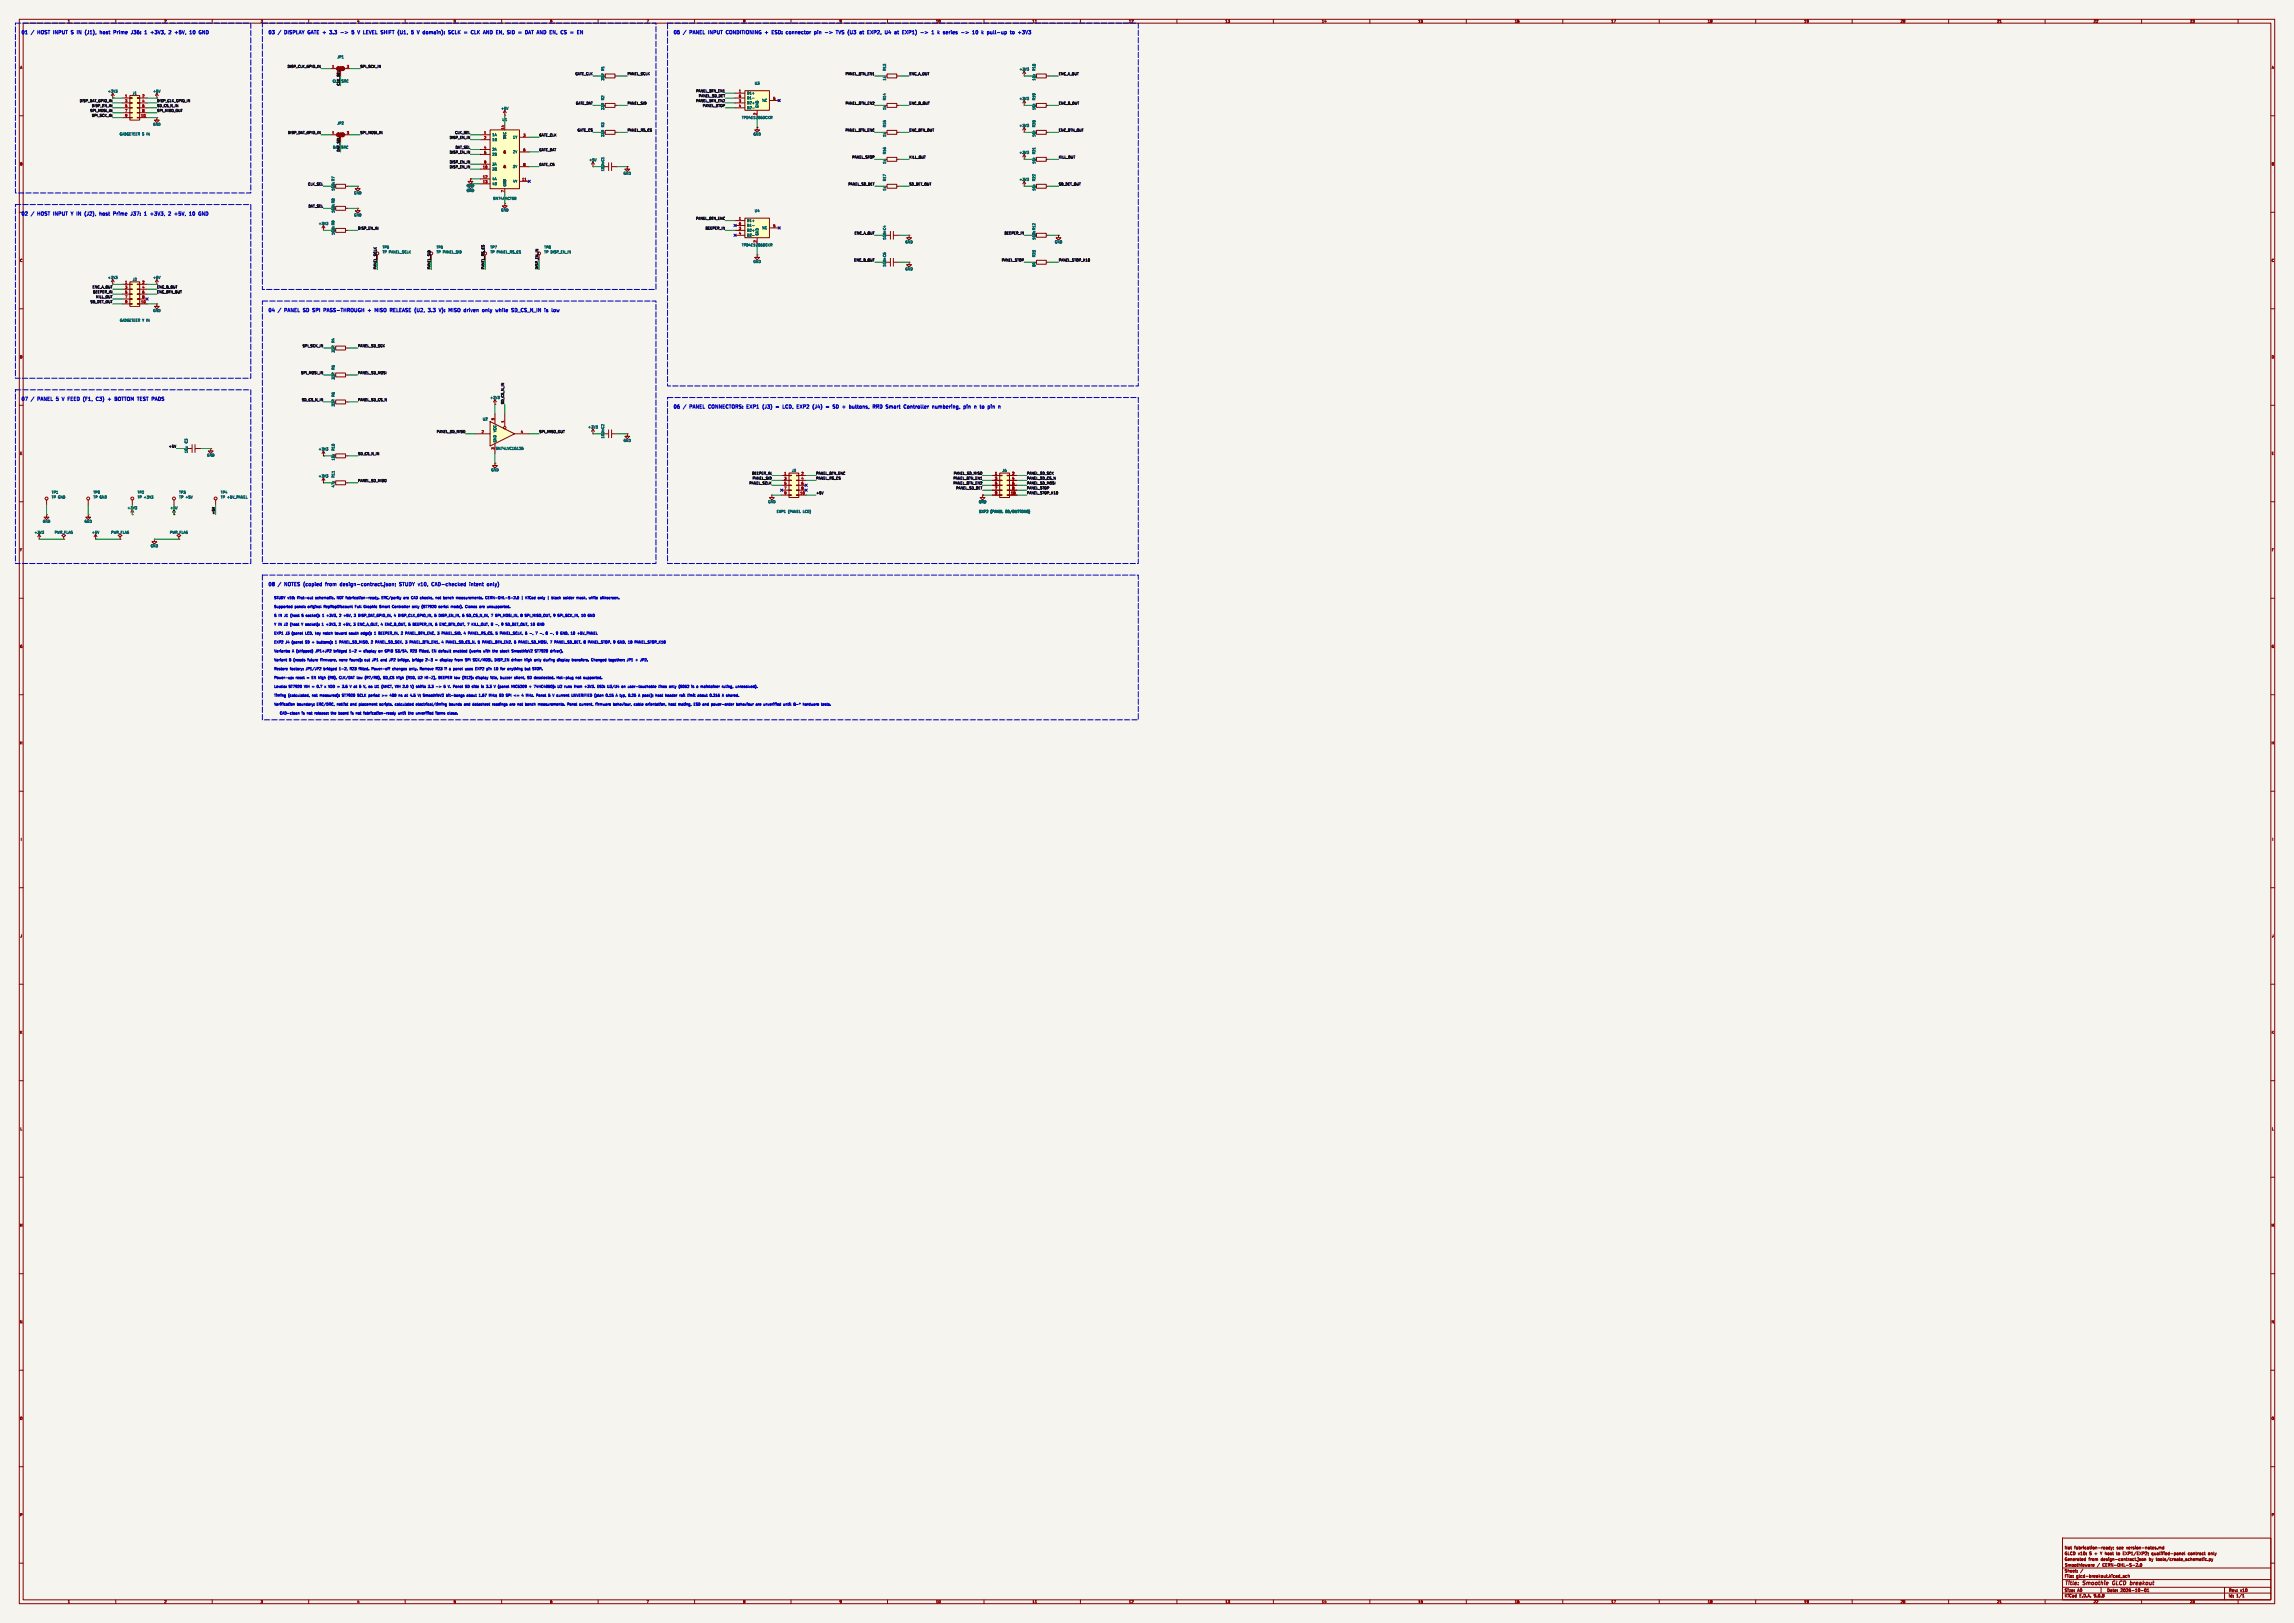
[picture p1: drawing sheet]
<svg xmlns="http://www.w3.org/2000/svg" width="1189mm" height="841mm" viewBox="0 0 1189 841" stroke-linecap="round" stroke-linejoin="round" font-family="sans-serif">
<defs><g id="words">
<g font-size="2.8" fill="#840000">
<text x="1070" y="822">Title:</text>
<text x="1080" y="822">Smoothie</text>
<text x="1096" y="822">GLCD breakout</text>
</g>
<g font-size="2.5" fill="#0000c2">
<text x="11" y="18">01</text>
<text x="19" y="18">HOST INPUT S IN (J1),</text>
<text x="52" y="18">host</text>
<text x="59" y="18">Prime</text>
<text x="68" y="18">J36:</text>
<text x="76" y="18">1</text>
<text x="79" y="18">+3V3,</text>
<text x="88" y="18">2</text>
<text x="91" y="18">+5V,</text>
<text x="99" y="18">10</text>
<text x="104" y="18">GND</text>
<text x="139" y="18">03</text>
<text x="147" y="18">DISPLAY GATE +</text>
<text x="171" y="18">3.3</text>
<text x="183" y="18">5</text>
<text x="186" y="18">V LEVEL SHIFT (U1,</text>
<text x="214" y="18">5</text>
<text x="217" y="18">V domain):</text>
<text x="233" y="18">SCLK =</text>
<text x="245" y="18">CLK AND EN, SID =</text>
<text x="274" y="18">DAT AND EN, CS =</text>
<text x="301" y="18">EN</text>
<text x="349" y="18">05</text>
<text x="357" y="18">PANEL INPUT CONDITIONING +</text>
<text x="400" y="18">ESD: connector</text>
<text x="422" y="18">pin</text>
<text x="434" y="18">TVS (U3</text>
<text x="446" y="18">at</text>
<text x="450" y="18">EXP2,</text>
<text x="460" y="18">U4</text>
<text x="465" y="18">at</text>
<text x="469" y="18">EXP1)</text>
<text x="478" y="18">-&gt;</text>
<text x="487" y="18">k series</text>
<text x="500" y="18">-&gt;</text>
<text x="506" y="18">10</text>
<text x="511" y="18">k pull-up</text>
<text x="526" y="18">to</text>
<text x="530" y="18">+3V3</text>
<text x="11" y="112">02</text>
<text x="19" y="112">HOST INPUT Y IN (J2),</text>
<text x="52" y="112">host</text>
<text x="59" y="112">Prime</text>
<text x="68" y="112">J37:</text>
<text x="75" y="112">1</text>
<text x="79" y="112">+3V3,</text>
<text x="88" y="112">2</text>
<text x="91" y="112">+5V,</text>
<text x="99" y="112">10</text>
<text x="104" y="112">GND</text>
<text x="139" y="162">04</text>
<text x="147" y="162">PANEL SD SPI</text>
<text x="168" y="162">PASS-THROUGH</text>
<text x="191" y="162">+</text>
<text x="195" y="162">MISO RELEASE (U2,</text>
<text x="223" y="162">3.3</text>
<text x="228" y="162">V):</text>
<text x="233" y="162">MISO driven</text>
<text x="251" y="162">only</text>
<text x="258" y="162">while</text>
<text x="266" y="162">SD_CS_N_IN</text>
<text x="284" y="162">is</text>
<text x="287" y="162">low</text>
<text x="11" y="208">07</text>
<text x="19" y="208">PANEL 5</text>
<text x="32" y="208">V FEED (F1,</text>
<text x="50" y="208">C3)</text>
<text x="56" y="208">+</text>
<text x="60" y="208">BOTTOM TEST PADS</text>
<text x="349" y="212">06</text>
<text x="357" y="212">PANEL CONNECTORS: EXP1</text>
<text x="395" y="212">(J3)</text>
<text x="402" y="212">=</text>
<text x="406" y="212">LCD, EXP2</text>
<text x="422" y="212">(J4)</text>
<text x="429" y="212">=</text>
<text x="432" y="212">SD +</text>
<text x="441" y="212">buttons,</text>
<text x="453" y="212">RRD Smart</text>
<text x="470" y="212">Controller</text>
<text x="484" y="212">numbering,</text>
<text x="501" y="212">pin</text>
<text x="506" y="212">n to</text>
<text x="514" y="212">pin</text>
<text x="139" y="304">08</text>
<text x="147" y="304">NOTES (copied</text>
<text x="169" y="304">from</text>
<text x="176" y="304">design-contract.json;</text>
<text x="207" y="304">STUDY v10,</text>
<text x="224" y="304">CAD-checked</text>
<text x="244" y="304">intent</text>
<text x="253" y="304">only)</text>
</g>
<g font-size="2.1" fill="#840000">
<text x="1070" y="803">Not</text>
<text x="1075" y="803">fabrication-ready;</text>
<text x="1097" y="803">see</text>
<text x="1102" y="803">version-notes.md</text>
<text x="1070" y="809">Generated</text>
<text x="1070" y="806">GLCD v10:</text>
<text x="1083" y="809">from</text>
<text x="1083" y="806">S +</text>
<text x="1089" y="806">Y host</text>
<text x="1089" y="809">design-contract.json</text>
<text x="1098" y="806">to</text>
<text x="1101" y="806">EXP1/EXP2;</text>
<text x="1114" y="809">by</text>
<text x="1116" y="806">qualified-panel</text>
<text x="1118" y="809">tools/create_schematic.py</text>
<text x="1135" y="806">contract</text>
<text x="1146" y="806">only</text>
<text x="1070" y="815">Sheet:</text>
<text x="1070" y="812">Smoothieware</text>
<text x="1087" y="812">/</text>
<text x="1091" y="812">CERN-OHL-S-2.0</text>
<text x="1070" y="818">File:</text>
<text x="1076" y="818">glcd-breakout.kicad_sch</text>
<text x="1070" y="828">KiCad</text>
<text x="1070" y="825">Size:</text>
<text x="1077" y="825">A0</text>
<text x="1078" y="828">E.D.A.</text>
<text x="1085" y="828">9.0.8</text>
<text x="1092" y="825">Date:</text>
<text x="1099" y="825">2026-10-01</text>
<text x="1155" y="825">Rev:</text>
<text x="1155" y="828">Id:</text>
<text x="1159" y="828">1/1</text>
<text x="1161" y="825">v10</text>
</g>
<g font-size="1.8" fill="#840000">
<text x="35" y="12">1</text>
<text x="85" y="12">2</text>
<text x="135" y="12">3</text>
<text x="185" y="12">4</text>
<text x="235" y="12">5</text>
<text x="285" y="12">6</text>
<text x="335" y="12">7</text>
<text x="385" y="12">8</text>
<text x="435" y="12">9</text>
<text x="485" y="12">10</text>
<text x="535" y="12">11</text>
<text x="585" y="12">12</text>
<text x="635" y="12">13</text>
<text x="685" y="12">14</text>
<text x="735" y="12">15</text>
<text x="785" y="12">16</text>
<text x="835" y="12">17</text>
<text x="885" y="12">18</text>
<text x="935" y="12">19</text>
<text x="985" y="12">20</text>
<text x="1035" y="12">21</text>
<text x="1085" y="12">22</text>
<text x="1135" y="12">23</text>
<text x="10" y="36">A</text>
<text x="1177" y="36">A</text>
<text x="261" y="80">&amp;</text>
<text x="10" y="86">B</text>
<text x="261" y="87">&amp;</text>
<text x="1177" y="86">B</text>
<text x="10" y="136">C</text>
<text x="1177" y="136">C</text>
<text x="10" y="186">D</text>
<text x="1177" y="186">D</text>
<text x="10" y="236">E</text>
<text x="1177" y="236">E</text>
<text x="10" y="286">F</text>
<text x="1177" y="286">F</text>
<text x="10" y="336">G</text>
<text x="1177" y="336">G</text>
<text x="10" y="386">H</text>
<text x="1177" y="386">H</text>
<text x="11" y="436">I</text>
<text x="1178" y="436">I</text>
<text x="10" y="486">J</text>
<text x="1177" y="486">J</text>
<text x="10" y="536">K</text>
<text x="1177" y="536">K</text>
<text x="10" y="586">L</text>
<text x="1177" y="586">L</text>
<text x="10" y="636">M</text>
<text x="1177" y="636">M</text>
<text x="10" y="686">N</text>
<text x="1177" y="686">N</text>
<text x="10" y="736">O</text>
<text x="1177" y="736">O</text>
<text x="10" y="786">P</text>
<text x="1177" y="786">P</text>
<text x="35" y="831">1</text>
<text x="85" y="831">2</text>
<text x="135" y="831">3</text>
<text x="185" y="831">4</text>
<text x="235" y="831">5</text>
<text x="285" y="831">6</text>
<text x="335" y="831">7</text>
<text x="385" y="831">8</text>
<text x="435" y="831">9</text>
<text x="485" y="831">10</text>
<text x="535" y="831">11</text>
<text x="585" y="831">12</text>
<text x="635" y="831">13</text>
<text x="685" y="831">14</text>
<text x="735" y="831">15</text>
<text x="785" y="831">16</text>
<text x="835" y="831">17</text>
<text x="885" y="831">18</text>
<text x="935" y="831">19</text>
<text x="985" y="831">20</text>
<text x="1035" y="831">21</text>
<text x="1085" y="831">22</text>
<text x="1135" y="831">23</text>
</g>
<g font-size="1.8" fill="#0f0f0f">
<text x="149" y="35">DISP_CLK_GPIO_IN</text>
<text x="187" y="35">SPI_SCK_IN</text>
<text x="176" y="39" transform="rotate(-90 176 39)">2</text>
<text x="298" y="39">GATE_CLK</text>
<text x="325" y="39">PANEL_SCLK</text>
<text x="438" y="39">PANEL_BTN_EN1</text>
<text x="471" y="39">ENC_A_OUT</text>
<text x="549" y="39">ENC_A_OUT</text>
<text x="172" y="43">CLK</text>
<text x="176" y="44" transform="rotate(-90 176 44)">CLK_SEL</text>
<text x="361" y="48">PANEL_BTN_EN1</text>
<text x="41" y="53">DISP_DAT_GPIO_IN</text>
<text x="81" y="53">DISP_CLK_GPIO_IN</text>
<text x="361" y="53">PANEL_BTN_EN2</text>
<text x="362" y="50">PANEL_SD_DET</text>
<text x="47" y="58">SPI_MOSI_IN</text>
<text x="48" y="56">DISP_EN_IN</text>
<text x="81" y="58">SPI_MISO_OUT</text>
<text x="81" y="56">SD_CS_N_IN</text>
<text x="298" y="54">GATE_DAT</text>
<text x="325" y="54">PANEL_SID</text>
<text x="364" y="56">PANEL_STOP</text>
<text x="438" y="54">PANEL_BTN_EN2</text>
<text x="471" y="54">ENC_B_OUT</text>
<text x="549" y="54">ENC_B_OUT</text>
<text x="48" y="61">SPI_SCK_IN</text>
<text x="149" y="70">DISP_DAT_GPIO_IN</text>
<text x="187" y="70">SPI_MOSI_IN</text>
<text x="236" y="70">CLK_SEL</text>
<text x="279" y="71">GATE_CLK</text>
<text x="299" y="68">GATE_CS</text>
<text x="325" y="68">PANEL_RS_CS</text>
<text x="438" y="68">PANEL_BTN_ENC</text>
<text x="471" y="68">ENC_BTN_OUT</text>
<text x="549" y="68">ENC_BTN_OUT</text>
<text x="172" y="77">DAT</text>
<text x="176" y="73" transform="rotate(-90 176 73)">2</text>
<text x="233" y="72">DISP_EN_IN</text>
<text x="236" y="77">DAT_SEL</text>
<text x="176" y="79" transform="rotate(-90 176 79)">DAT_SEL</text>
<text x="233" y="80">DISP_EN_IN</text>
<text x="279" y="78">GATE_DAT</text>
<text x="442" y="82">PANEL_STOP</text>
<text x="471" y="82">KILL_OUT</text>
<text x="549" y="82">KILL_OUT</text>
<text x="233" y="85">DISP_EN_IN</text>
<text x="233" y="87">DISP_EN_IN</text>
<text x="279" y="86">GATE_CS</text>
<text x="160" y="96">CLK_SEL</text>
<text x="440" y="96">PANEL_SD_DET</text>
<text x="471" y="96">SD_DET_OUT</text>
<text x="549" y="96">SD_DET_OUT</text>
<text x="160" y="108">DAT_SEL</text>
<text x="361" y="114">PANEL_BTN_ENC</text>
<text x="185" y="119">DISP_EN_IN</text>
<text x="366" y="119">BEEPER_IN</text>
<text x="443" y="122">ENC_A_OUT</text>
<text x="520" y="122">BEEPER_IN</text>
<text x="443" y="136">ENC_B_OUT</text>
<text x="519" y="136">PANEL_STOP</text>
<text x="549" y="136">PANEL_STOP_K10</text>
<text x="195" y="140" transform="rotate(-90 195 140)">PANEL_SCLK</text>
<text x="223" y="140" transform="rotate(-90 223 140)">PANEL_SID</text>
<text x="251" y="140" transform="rotate(-90 251 140)">PANEL_RS_CS</text>
<text x="279" y="140" transform="rotate(-90 279 140)">DISP_EN_IN</text>
<text x="48" y="150">ENC_A_OUT</text>
<text x="81" y="150">ENC_B_OUT</text>
<text x="48" y="152">BEEPER_IN</text>
<text x="50" y="155">KILL_OUT</text>
<text x="81" y="152">ENC_BTN_OUT</text>
<text x="47" y="157">SD_DET_OUT</text>
<text x="157" y="180">SPI_SCK_IN</text>
<text x="185" y="180">PANEL_SD_SCK</text>
<text x="156" y="194">SPI_MOSI_IN</text>
<text x="185" y="194">PANEL_SD_MOSI</text>
<text x="156" y="208">SD_CS_N_IN</text>
<text x="185" y="208">PANEL_SD_CS_N</text>
<text x="261" y="210" transform="rotate(-90 261 210)">SD_CS_N_IN</text>
<text x="226" y="224">PANEL_SD_MISO</text>
<text x="279" y="224">SPI_MISO_OUT</text>
<text x="87" y="232">+5V</text>
<text x="185" y="236">SD_CS_N_IN</text>
<text x="185" y="250">PANEL_SD_MISO</text>
<text x="388" y="251">PANEL_SCLK</text>
<text x="390" y="246">BEEPER_IN</text>
<text x="390" y="249">PANEL_SID</text>
<text x="423" y="249">PANEL_RS_CS</text>
<text x="423" y="246">PANEL_BTN_ENC</text>
<text x="494" y="251">PANEL_BTN_EN2</text>
<text x="494" y="249">PANEL_BTN_EN1</text>
<text x="494" y="246">PANEL_SD_MISO</text>
<text x="532" y="251">PANEL_SD_MOSI</text>
<text x="532" y="246">PANEL_SD_SCK</text>
<text x="532" y="249">PANEL_SD_CS_N</text>
<text x="423" y="256">+5V</text>
<text x="495" y="254">PANEL_SD_DET</text>
<text x="532" y="254">PANEL_STOP</text>
<text x="532" y="256">PANEL_STOP_K10</text>
<text x="111" y="267" transform="rotate(-90 111 267)">+5V</text>
</g>
<g font-size="1.8" fill="#a90000">
<text x="172" y="35">1</text>
<text x="180" y="35">3</text>
<text x="65" y="51">1</text>
<text x="65" y="53">3</text>
<text x="74" y="51">2</text>
<text x="74" y="53">4</text>
<text x="383" y="48">1</text>
<text x="383" y="51">6</text>
<text x="383" y="53">3</text>
<text x="401" y="52">5</text>
<text x="65" y="56">5</text>
<text x="65" y="58">7</text>
<text x="74" y="56">6</text>
<text x="74" y="58">8</text>
<text x="383" y="56">4</text>
<text x="392" y="60" transform="rotate(-90 392 60)">2</text>
<text x="65" y="61">9</text>
<text x="73" y="61">10</text>
<text x="172" y="70">1</text>
<text x="180" y="70">3</text>
<text x="251" y="70">1</text>
<text x="261" y="67" transform="rotate(-90 261 67)">14</text>
<text x="271" y="71">3</text>
<text x="251" y="72">2</text>
<text x="251" y="77">4</text>
<text x="251" y="80">5</text>
<text x="271" y="78">6</text>
<text x="250" y="87">10</text>
<text x="251" y="85">9</text>
<text x="271" y="86">8</text>
<text x="250" y="92">12</text>
<text x="250" y="95">13</text>
<text x="270" y="94">11</text>
<text x="261" y="100" transform="rotate(-90 261 100)">7</text>
<text x="383" y="114">1</text>
<text x="383" y="117">6</text>
<text x="383" y="119">3</text>
<text x="401" y="118">5</text>
<text x="383" y="122">4</text>
<text x="392" y="126" transform="rotate(-90 392 126)">2</text>
<text x="65" y="147">1</text>
<text x="65" y="150">3</text>
<text x="74" y="147">2</text>
<text x="74" y="150">4</text>
<text x="65" y="152">5</text>
<text x="65" y="155">7</text>
<text x="74" y="152">6</text>
<text x="74" y="155">8</text>
<text x="65" y="157">9</text>
<text x="73" y="157">10</text>
<text x="256" y="218" transform="rotate(-90 256 218)">5</text>
<text x="261" y="219" transform="rotate(-90 261 219)">1</text>
<text x="249" y="225">2</text>
<text x="270" y="225">4</text>
<text x="256" y="233" transform="rotate(-90 256 233)">3</text>
<text x="406" y="246">1</text>
<text x="406" y="249">3</text>
<text x="406" y="251">5</text>
<text x="415" y="246">2</text>
<text x="415" y="249">4</text>
<text x="415" y="251">6</text>
<text x="516" y="246">1</text>
<text x="516" y="249">3</text>
<text x="516" y="251">5</text>
<text x="524" y="246">2</text>
<text x="524" y="249">4</text>
<text x="524" y="251">6</text>
<text x="406" y="254">7</text>
<text x="406" y="256">9</text>
<text x="415" y="256">10</text>
<text x="415" y="254">8</text>
<text x="516" y="254">7</text>
<text x="516" y="256">9</text>
<text x="524" y="256">10</text>
<text x="524" y="254">8</text>
</g>
<g font-size="1.8" fill="#006464">
<text x="175" y="30">JP1</text>
<text x="313" y="42" transform="rotate(-90 313 42)">33R</text>
<text x="313" y="37" transform="rotate(-90 313 37)">R1</text>
<text x="459" y="42" transform="rotate(-90 459 42)">1k</text>
<text x="459" y="37" transform="rotate(-90 459 37)">R13</text>
<text x="528" y="37">+3V3</text>
<text x="537" y="42" transform="rotate(-90 537 42)">10k</text>
<text x="537" y="37" transform="rotate(-90 537 37)">R18</text>
<text x="177" y="43">SRC</text>
<text x="391" y="44">U3</text>
<text x="56" y="48">+3V3</text>
<text x="69" y="49">J1</text>
<text x="79" y="48">+5V</text>
<text x="313" y="52" transform="rotate(-90 313 52)">R2</text>
<text x="387" y="49">D1+</text>
<text x="387" y="52">D1-</text>
<text x="395" y="53">NC</text>
<text x="459" y="52" transform="rotate(-90 459 52)">R14</text>
<text x="528" y="52">+3V3</text>
<text x="537" y="52" transform="rotate(-90 537 52)">R19</text>
<text x="260" y="57">+5V</text>
<text x="313" y="57" transform="rotate(-90 313 57)">33R</text>
<text x="387" y="54">D2+</text>
<text x="387" y="57">D2-</text>
<text x="393" y="56" transform="rotate(-90 393 56)">GND</text>
<text x="459" y="57" transform="rotate(-90 459 57)">1k</text>
<text x="537" y="57" transform="rotate(-90 537 57)">10k</text>
<text x="79" y="65">GND</text>
<text x="175" y="65">JP2</text>
<text x="260" y="63">U1</text>
<text x="384" y="62">TPD4E1U06DCKR</text>
<text x="528" y="66">+3V3</text>
<text x="62" y="70">GADGETEER S IN</text>
<text x="255" y="71">1A</text>
<text x="261" y="72">&amp;</text>
<text x="266" y="72">1Y</text>
<text x="313" y="71" transform="rotate(-90 313 71)">33R</text>
<text x="313" y="66" transform="rotate(-90 313 66)">R3</text>
<text x="390" y="70">GND</text>
<text x="459" y="71" transform="rotate(-90 459 71)">1k</text>
<text x="459" y="66" transform="rotate(-90 459 66)">R15</text>
<text x="537" y="71" transform="rotate(-90 537 71)">10k</text>
<text x="537" y="66" transform="rotate(-90 537 66)">R20</text>
<text x="177" y="77">SRC</text>
<text x="255" y="73">1B</text>
<text x="262" y="72" transform="rotate(-90 262 72)">VCC</text>
<text x="255" y="78">2A</text>
<text x="255" y="81">2B</text>
<text x="266" y="80">2Y</text>
<text x="305" y="84">+5V</text>
<text x="459" y="80" transform="rotate(-90 459 80)">R16</text>
<text x="528" y="80">+3V3</text>
<text x="537" y="80" transform="rotate(-90 537 80)">R21</text>
<text x="255" y="86">3A</text>
<text x="255" y="88">3B</text>
<text x="266" y="87">3Y</text>
<text x="313" y="89" transform="rotate(-90 313 89)">100n C1</text>
<text x="459" y="85" transform="rotate(-90 459 85)">1k</text>
<text x="537" y="85" transform="rotate(-90 537 85)">10k</text>
<text x="255" y="94">4A</text>
<text x="261" y="95">&amp;</text>
<text x="266" y="95">4Y</text>
<text x="323" y="91">GND</text>
<text x="459" y="94" transform="rotate(-90 459 94)">R17</text>
<text x="528" y="94">+3V3</text>
<text x="537" y="94" transform="rotate(-90 537 94)">R22</text>
<text x="174" y="99" transform="rotate(-90 174 99)">100k R7</text>
<text x="183" y="101">GND</text>
<text x="242" y="100">GND</text>
<text x="242" y="97">GND</text>
<text x="255" y="96">4B</text>
<text x="262" y="97" transform="rotate(-90 262 97)">GND</text>
<text x="459" y="99" transform="rotate(-90 459 99)">1k</text>
<text x="537" y="99" transform="rotate(-90 537 99)">10k</text>
<text x="256" y="104">SN74AHCT08</text>
<text x="174" y="110" transform="rotate(-90 174 110)">100k R8</text>
<text x="183" y="112">GND</text>
<text x="260" y="110">GND</text>
<text x="391" y="110">U4</text>
<text x="165" y="117">+3V3</text>
<text x="387" y="115">D1+</text>
<text x="387" y="118">D1-</text>
<text x="395" y="119">NC</text>
<text x="174" y="122" transform="rotate(-90 174 122)">100k R9</text>
<text x="387" y="120">D2+</text>
<text x="387" y="123">D2-</text>
<text x="393" y="122" transform="rotate(-90 393 122)">GND</text>
<text x="459" y="124" transform="rotate(-90 459 124)">100n C4</text>
<text x="537" y="124" transform="rotate(-90 537 124)">100k R12</text>
<text x="198" y="129">TP5</text>
<text x="198" y="131">TP PANEL_SCLK</text>
<text x="226" y="129">TP6</text>
<text x="226" y="131">TP PANEL_SID</text>
<text x="254" y="129">TP7</text>
<text x="254" y="131">TP PANEL_RS_CS</text>
<text x="282" y="129">TP8</text>
<text x="282" y="131">TP DISP_EN_IN</text>
<text x="384" y="128">TPD4E1U06DCKR</text>
<text x="469" y="126">GND</text>
<text x="547" y="126">GND</text>
<text x="390" y="136">GND</text>
<text x="537" y="133" transform="rotate(-90 537 133)">R23</text>
<text x="459" y="138" transform="rotate(-90 459 138)">100n C5</text>
<text x="469" y="140">GND</text>
<text x="537" y="138" transform="rotate(-90 537 138)">0R</text>
<text x="56" y="145">+3V3</text>
<text x="69" y="146">J2</text>
<text x="79" y="145">+5V</text>
<text x="79" y="162">GND</text>
<text x="62" y="167">GADGETEER Y IN</text>
<text x="174" y="178" transform="rotate(-90 174 178)">R4</text>
<text x="174" y="183" transform="rotate(-90 174 183)">33R</text>
<text x="174" y="192" transform="rotate(-90 174 192)">R5</text>
<text x="174" y="197" transform="rotate(-90 174 197)">33R</text>
<text x="174" y="206" transform="rotate(-90 174 206)">R6</text>
<text x="254" y="207">+3V3</text>
<text x="174" y="211" transform="rotate(-90 174 211)">33R</text>
<text x="250" y="218">U2</text>
<text x="257" y="224" transform="rotate(-90 257 224)">VCC</text>
<text x="305" y="222">+3V3</text>
<text x="313" y="227" transform="rotate(-90 313 227)">100n C2</text>
<text x="97" y="230" transform="rotate(-90 97 230)">C3</text>
<text x="165" y="234">+3V3</text>
<text x="174" y="234" transform="rotate(-90 174 234)">R10</text>
<text x="257" y="233">SN74LVC1G125</text>
<text x="257" y="229" transform="rotate(-90 257 229)">GND</text>
<text x="323" y="229">GND</text>
<text x="97" y="235" transform="rotate(-90 97 235)">10u</text>
<text x="107" y="237">GND</text>
<text x="174" y="239" transform="rotate(-90 174 239)">10k</text>
<text x="255" y="244">GND</text>
<text x="410" y="245">J3</text>
<text x="520" y="245">J4</text>
<text x="165" y="248">+3V3</text>
<text x="174" y="248" transform="rotate(-90 174 248)">R11</text>
<text x="27" y="256">TP1</text>
<text x="48" y="256">TP9</text>
<text x="71" y="256">TP2</text>
<text x="93" y="256">TP3</text>
<text x="114" y="256">TP4</text>
<text x="174" y="253" transform="rotate(-90 174 253)">47k</text>
<text x="27" y="258">TP GND</text>
<text x="48" y="258">TP GND</text>
<text x="71" y="258">TP +3V3</text>
<text x="93" y="258">TP +5V</text>
<text x="114" y="258">TP +5V_PANEL</text>
<text x="398" y="261">GND</text>
<text x="507" y="261">GND</text>
<text x="66" y="264">+3V3</text>
<text x="88" y="264">+5V</text>
<text x="402" y="266">EXP1</text>
<text x="408" y="266">(PANEL</text>
<text x="416" y="266">LCD)</text>
<text x="507" y="266">EXP2</text>
<text x="513" y="266">(PANEL</text>
<text x="521" y="266">SD/BUTTONS)</text>
<text x="22" y="271">GND</text>
<text x="44" y="271">GND</text>
<text x="18" y="277">+3V3</text>
<text x="28" y="277">PWR_FLAG</text>
<text x="47" y="277">+5V</text>
<text x="57" y="277">PWR_FLAG</text>
<text x="88" y="277">PWR_FLAG</text>
<text x="78" y="284">GND</text>
</g>
<g font-size="1.8" fill="#0000c2">
<text x="142" y="311">STUDY v10:</text>
<text x="154" y="311">first-cut</text>
<text x="164" y="311">schematic.</text>
<text x="175" y="311">NOT fabrication-ready.</text>
<text x="199" y="311">ERC/parity</text>
<text x="210" y="311">are</text>
<text x="215" y="311">CAD checks,</text>
<text x="228" y="311">not</text>
<text x="232" y="311">bench</text>
<text x="239" y="311">measurements.</text>
<text x="254" y="311">CERN-OHL-S-2.0</text>
<text x="273" y="311">|</text>
<text x="275" y="311">KiCad</text>
<text x="282" y="311">only</text>
<text x="287" y="311">|</text>
<text x="289" y="311">black</text>
<text x="296" y="311">solder</text>
<text x="303" y="311">mask,</text>
<text x="309" y="311">white</text>
<text x="315" y="311">silkscreen.</text>
<text x="142" y="315">Supported</text>
<text x="153" y="315">panel:</text>
<text x="160" y="315">original</text>
<text x="168" y="315">RepRapDiscount</text>
<text x="185" y="315">Full</text>
<text x="189" y="315">Graphic</text>
<text x="198" y="315">Smart</text>
<text x="204" y="315">Controller</text>
<text x="215" y="315">only</text>
<text x="220" y="315">(ST7920</text>
<text x="229" y="315">serial</text>
<text x="236" y="315">mode).</text>
<text x="243" y="315">Clones</text>
<text x="251" y="315">are</text>
<text x="255" y="315">unsupported.</text>
<text x="142" y="320">S IN</text>
<text x="147" y="320">J1</text>
<text x="151" y="320">(host</text>
<text x="157" y="320">S socket):</text>
<text x="170" y="320">+3V3,</text>
<text x="177" y="320">2</text>
<text x="180" y="320">+5V,</text>
<text x="185" y="320">3</text>
<text x="188" y="320">DISP_DAT_GPIO_IN,</text>
<text x="206" y="320">4</text>
<text x="209" y="320">DISP_CLK_GPIO_IN,</text>
<text x="228" y="320">5</text>
<text x="230" y="320">DISP_EN_IN,</text>
<text x="243" y="320">6</text>
<text x="245" y="320">SD_CS_N_IN,</text>
<text x="258" y="320">7</text>
<text x="260" y="320">SPI_MOSI_IN,</text>
<text x="274" y="320">8</text>
<text x="276" y="320">SPI_MISO_OUT,</text>
<text x="291" y="320">9</text>
<text x="293" y="320">SPI_SCK_IN,</text>
<text x="306" y="320">10</text>
<text x="142" y="329">EXP1</text>
<text x="142" y="324">Y IN</text>
<text x="147" y="324">J2</text>
<text x="148" y="329">J3</text>
<text x="151" y="324">(host</text>
<text x="151" y="329">(panel</text>
<text x="157" y="324">Y socket):</text>
<text x="159" y="329">LCD,</text>
<text x="164" y="329">key</text>
<text x="168" y="329">notch</text>
<text x="170" y="324">+3V3,</text>
<text x="175" y="329">toward</text>
<text x="177" y="324">2</text>
<text x="179" y="324">+5V,</text>
<text x="182" y="329">south</text>
<text x="185" y="324">3</text>
<text x="187" y="324">ENC_A_OUT, 4</text>
<text x="188" y="329">edge):</text>
<text x="196" y="329">1</text>
<text x="198" y="329">BEEPER_IN,</text>
<text x="202" y="324">ENC_B_OUT,</text>
<text x="210" y="329">2</text>
<text x="212" y="329">PANEL_BTN_ENC,</text>
<text x="214" y="324">5</text>
<text x="217" y="324">BEEPER_IN,</text>
<text x="229" y="324">6</text>
<text x="229" y="329">3</text>
<text x="231" y="324">ENC_BTN_OUT, 7</text>
<text x="232" y="329">PANEL_SID,</text>
<text x="243" y="329">4</text>
<text x="246" y="329">PANEL_RS_CS,</text>
<text x="248" y="324">KILL_OUT,</text>
<text x="258" y="324">8</text>
<text x="260" y="329">5</text>
<text x="261" y="324">-,</text>
<text x="262" y="329">PANEL_SCLK,</text>
<text x="264" y="324">9</text>
<text x="266" y="324">SD_DET_OUT, 10</text>
<text x="276" y="329">6</text>
<text x="282" y="329">7</text>
<text x="284" y="329">-,</text>
<text x="287" y="329">8</text>
<text x="290" y="329">-,</text>
<text x="293" y="329">9</text>
<text x="295" y="329">GND, 10</text>
<text x="305" y="329">+5V_PANEL</text>
<text x="142" y="334">EXP2</text>
<text x="148" y="334">J4</text>
<text x="151" y="334">(panel</text>
<text x="159" y="334">SD +</text>
<text x="165" y="334">buttons):</text>
<text x="177" y="334">PANEL_SD_MISO,</text>
<text x="194" y="334">2</text>
<text x="196" y="334">PANEL_SD_SCK,</text>
<text x="212" y="334">3</text>
<text x="214" y="334">PANEL_BTN_EN1,</text>
<text x="231" y="334">4</text>
<text x="233" y="334">PANEL_SD_CS_N,</text>
<text x="250" y="334">5</text>
<text x="253" y="334">PANEL_BTN_EN2,</text>
<text x="270" y="334">6</text>
<text x="272" y="334">PANEL_SD_MOSI,</text>
<text x="289" y="334">7</text>
<text x="291" y="334">PANEL_SD_DET, 8</text>
<text x="309" y="334">PANEL_STOP,</text>
<text x="322" y="334">9</text>
<text x="325" y="334">GND, 10</text>
<text x="334" y="334">PANEL_STOP_K10</text>
<text x="142" y="338">Variants:</text>
<text x="151" y="338">A (shipped)</text>
<text x="164" y="338">JP1+JP2</text>
<text x="174" y="338">bridged</text>
<text x="182" y="338">1-2</text>
<text x="190" y="338">display</text>
<text x="198" y="338">on</text>
<text x="201" y="338">GPIO S3/S4,</text>
<text x="215" y="338">R23</text>
<text x="219" y="338">fitted,</text>
<text x="226" y="338">EN default</text>
<text x="238" y="338">enabled</text>
<text x="246" y="338">(works</text>
<text x="254" y="338">with</text>
<text x="259" y="338">the</text>
<text x="263" y="338">stock</text>
<text x="269" y="338">SmoothieV2</text>
<text x="281" y="338">ST7920</text>
<text x="289" y="338">driver).</text>
<text x="142" y="343">Variant</text>
<text x="142" y="347">Restore</text>
<text x="150" y="343">B</text>
<text x="150" y="347">factory:</text>
<text x="152" y="343">(needs</text>
<text x="159" y="347">JP1/JP2</text>
<text x="160" y="343">future</text>
<text x="167" y="343">firmware,</text>
<text x="168" y="347">bridged</text>
<text x="176" y="347">1-2,</text>
<text x="177" y="343">none</text>
<text x="182" y="347">R23</text>
<text x="182" y="343">found):</text>
<text x="187" y="347">fitted.</text>
<text x="190" y="343">cut</text>
<text x="194" y="347">Power-off</text>
<text x="194" y="343">JP1</text>
<text x="199" y="343">and</text>
<text x="204" y="343">JP2</text>
<text x="205" y="347">changes</text>
<text x="208" y="343">bridge,</text>
<text x="214" y="347">only.</text>
<text x="216" y="343">bridge</text>
<text x="219" y="347">Remove</text>
<text x="223" y="343">2-3</text>
<text x="228" y="347">R23</text>
<text x="228" y="343">=</text>
<text x="231" y="343">display</text>
<text x="233" y="347">if</text>
<text x="235" y="347">a</text>
<text x="237" y="347">panel</text>
<text x="239" y="343">from</text>
<text x="244" y="347">uses</text>
<text x="244" y="343">SPI</text>
<text x="249" y="343">SCK/MOSI,</text>
<text x="249" y="347">EXP2</text>
<text x="255" y="347">pin</text>
<text x="259" y="347">10</text>
<text x="260" y="343">DISP_EN</text>
<text x="263" y="347">for</text>
<text x="267" y="347">anything</text>
<text x="269" y="343">driven</text>
<text x="276" y="343">high</text>
<text x="276" y="347">but</text>
<text x="280" y="347">STOP.</text>
<text x="281" y="343">only</text>
<text x="286" y="343">during</text>
<text x="293" y="343">display</text>
<text x="301" y="343">transfers.</text>
<text x="311" y="343">Changed</text>
<text x="321" y="343">together:</text>
<text x="330" y="343">JP1</text>
<text x="335" y="343">+</text>
<text x="142" y="352">Power-up:</text>
<text x="153" y="352">reset</text>
<text x="159" y="352">=</text>
<text x="162" y="352">EN high</text>
<text x="171" y="352">(R9),</text>
<text x="177" y="352">CLK/DAT</text>
<text x="186" y="352">low</text>
<text x="190" y="352">(R7/R8),</text>
<text x="200" y="352">SD_CS high</text>
<text x="213" y="352">(R10,</text>
<text x="219" y="352">U2</text>
<text x="223" y="352">Hi-Z),</text>
<text x="230" y="352">BEEPER</text>
<text x="238" y="352">low</text>
<text x="243" y="352">(R12):</text>
<text x="250" y="352">display</text>
<text x="258" y="352">idle,</text>
<text x="263" y="352">buzzer</text>
<text x="270" y="352">silent,</text>
<text x="277" y="352">SD deselected.</text>
<text x="293" y="352">Hot-plug</text>
<text x="303" y="352">not</text>
<text x="307" y="352">supported.</text>
<text x="142" y="357">Levels:</text>
<text x="150" y="357">ST7920</text>
<text x="158" y="357">VIH</text>
<text x="162" y="357">=</text>
<text x="165" y="357">0.7</text>
<text x="171" y="357">VDD =</text>
<text x="179" y="357">3.5</text>
<text x="183" y="357">V at</text>
<text x="188" y="357">5</text>
<text x="191" y="357">V, so</text>
<text x="197" y="357">U1</text>
<text x="201" y="357">(AHCT,</text>
<text x="208" y="357">VIH</text>
<text x="212" y="357">2.0</text>
<text x="216" y="357">V)</text>
<text x="219" y="357">shifts</text>
<text x="226" y="357">3.3</text>
<text x="230" y="357">-&gt;</text>
<text x="234" y="357">5</text>
<text x="237" y="357">V. Panel</text>
<text x="246" y="357">SD side</text>
<text x="255" y="357">is</text>
<text x="257" y="357">3.3</text>
<text x="262" y="357">V (panel</text>
<text x="271" y="357">MIC5209</text>
<text x="280" y="357">+</text>
<text x="283" y="357">74HC4050):</text>
<text x="296" y="357">U2</text>
<text x="299" y="357">runs</text>
<text x="305" y="357">from</text>
<text x="310" y="357">+3V3.</text>
<text x="317" y="357">ESD:</text>
<text x="322" y="357">U3/U4</text>
<text x="330" y="357">on</text>
<text x="334" y="357">user-touchable</text>
<text x="350" y="357">lines</text>
<text x="355" y="357">only</text>
<text x="360" y="357">(S052</text>
<text x="367" y="357">is</text>
<text x="370" y="357">a</text>
<text x="372" y="357">maintainer</text>
<text x="384" y="357">ruling,</text>
<text x="391" y="357">unresolved).</text>
<text x="142" y="366">Verification</text>
<text x="142" y="361">Timing</text>
<text x="149" y="361">(calculated,</text>
<text x="154" y="366">boundary:</text>
<text x="162" y="361">not</text>
<text x="164" y="366">ERC/DRC,</text>
<text x="166" y="361">measured):</text>
<text x="175" y="366">netlist</text>
<text x="178" y="361">ST7920</text>
<text x="182" y="366">and</text>
<text x="186" y="361">SCLK</text>
<text x="187" y="366">placement</text>
<text x="192" y="361">period</text>
<text x="198" y="366">scripts,</text>
<text x="199" y="361">&gt;=</text>
<text x="203" y="361">400</text>
<text x="206" y="366">calculated</text>
<text x="208" y="361">ns</text>
<text x="212" y="361">at</text>
<text x="215" y="361">4.5</text>
<text x="217" y="366">electrical/timing</text>
<text x="219" y="361">V; SmoothieV2</text>
<text x="234" y="361">bit-bangs</text>
<text x="234" y="366">bounds</text>
<text x="242" y="366">and</text>
<text x="245" y="361">about</text>
<text x="247" y="366">datasheet</text>
<text x="251" y="361">1.67</text>
<text x="257" y="361">MHz;</text>
<text x="257" y="366">readings</text>
<text x="262" y="361">SD SPI</text>
<text x="267" y="366">are</text>
<text x="270" y="361">&lt;=</text>
<text x="271" y="366">not</text>
<text x="274" y="361">4</text>
<text x="275" y="366">bench</text>
<text x="277" y="361">MHz.</text>
<text x="282" y="366">measurements.</text>
<text x="282" y="361">Panel</text>
<text x="289" y="361">5</text>
<text x="291" y="361">V current</text>
<text x="297" y="366">Panel</text>
<text x="301" y="361">UNVERIFIED</text>
<text x="304" y="366">current,</text>
<text x="312" y="366">firmware</text>
<text x="314" y="361">(plan</text>
<text x="320" y="361">0.15</text>
<text x="322" y="366">behaviour,</text>
<text x="325" y="361">A typ,</text>
<text x="332" y="361">0.25</text>
<text x="333" y="366">cable</text>
<text x="337" y="361">A peak);</text>
<text x="339" y="366">orientation,</text>
<text x="347" y="361">host</text>
<text x="351" y="366">host</text>
<text x="352" y="361">header</text>
<text x="356" y="366">mating,</text>
<text x="359" y="361">rail</text>
<text x="364" y="361">limit</text>
<text x="364" y="366">ESD and</text>
<text x="369" y="361">about</text>
<text x="374" y="366">power-order</text>
<text x="376" y="361">0.316</text>
<text x="382" y="361">A shared.</text>
<text x="387" y="366">behaviour</text>
<text x="397" y="366">are</text>
<text x="402" y="366">unverified</text>
<text x="412" y="366">until</text>
<text x="418" y="366">Q-*</text>
<text x="423" y="366">hardware</text>
<text x="146" y="370">CAD-clean</text>
<text x="157" y="370">is</text>
<text x="160" y="370">not</text>
<text x="164" y="370">release;</text>
<text x="173" y="370">the</text>
<text x="177" y="370">board</text>
<text x="183" y="370">is</text>
<text x="186" y="370">not</text>
<text x="190" y="370">fabrication-ready</text>
<text x="209" y="370">until</text>
<text x="214" y="370">the</text>
<text x="218" y="370">unverified</text>
<text x="229" y="370">items</text>
<text x="235" y="370">close.</text>
</g>
</g></defs>
<path d="M0 0h1189v841h-1189z" fill="#f5f4ef" stroke="#f5f4ef" stroke-width=".52"/>
<g fill="none" stroke="#840000" stroke-width=".52">
<path d="M10 10h1169v821h-1169zM12 12h1165v817h-1165zM60 10v2M110 10v2M160 10v2M210 10v2M260 10v2M310 10v2M360 10v2M410 10v2M460 10v2M510 10v2"/>
<path d="M537 12h.1M560 10v2M610 10v2M660 10v2M710 10v2M760 10v2M810 10v2M860 10v2M910 10v2M960 10v2M1010 10v2M1037 12h.1"/>
<path d="M1060 10v2M1110 10v2M1160 10v2M458 39h2M460 38h5v2h-5zM465 39h1M314 54h5v2h-5zM319 55h1M458 55h2M460 54h5v2h-5zM465 55h1M10 60h2"/>
<path d="M1177 60h2M325 86v2h1l-1 1-1-1h1M325 86h.1M531 97h.1M531 94l-1 1M531 94l1 1M531 94v3M10 110h2M174 118h5v2h-5zM179 119h1M262 105v2h1l-1 1-2-1h2M262 105h.1"/>
<path d="M1177 110h2M392 132v1h2l-2 2-1-2h1M392 132h.1M10 160h2M1177 160h2M174 179h5v2h-5zM174 193h5v2h-5zM179 194h1M179 180h1M10 210h2M1177 210h2M97 232h2"/>
<path d="M100 230v4M101 230v4M101 232h3M109 232v2h1l-1 1-1-1h1M109 232h.1M312 225h3M315 223v4M317 223v4M317 225h3M10 260h2M24 259v3M69 259v3"/>
<path d="M90 259v3M112 259v3M509 257v1h2l-2 1-1-1h1M509 257h.1M1177 260h2M20 279h.1M20 277v1M20 277l1 1M20 277v2M24 267v1h1l-1 1-1-1h1M24 267h.1M33 278l1-1h-1h-1l1 1v1"/>
<path d="M33 279h.1M46 267v1h1l-1 1-2-1h2M46 267h.1M50 279h.1M50 277l-1 1M50 277v1M50 277v2M69 267h.1M69 264v3M69 264l-1 1M69 264v1M80 279v2h1l-1 1-1-1h1"/>
<path d="M80 279h.1M93 278l1-1h-1h-1l1 1v1M93 279h.1M10 310h2M1177 310h2M10 360h2M1177 360h2M10 410h2M1177 410h2M10 460h2M1177 460h2M10 510h2"/>
<path d="M1177 510h2M10 560h2M1177 560h2M10 610h2M1177 610h2M10 660h2M1177 660h2M10 710h2M1177 710h2M10 760h2M1177 760h2M1069 797h108v32h-108z"/>
<path d="M10 810h2M1069 818h108M1069 812h108M1075 817h.1M1075 816l-1 1M1077 814h.1M1077 815h.1M1080 813l-2 2M1080 808h1M1081 807v2h-1M1085 811h.1M1085 812h.1"/>
<path d="M1090 811h.1M1090 810v1M1092 802h.1M1092 802v1M1093 803h.1M1093 802v1M1093 802h1M1093 802h.1M1094 801v2h-1M1094 802l1 1M1095 803h-1M1095 802v1"/>
<path d="M1095 819v2M1095 802h.1M1095 803h.1M1095 802h1M1096 803h.1M1096 803h-1M1099 818h1M1100 817h1M1100 817h.1M1100 805h1M1101 817h.1M1101 816l-1 1"/>
<path d="M1101 816h.1M1101 817h-1M1101 804h-1v2h1M1102 816v1M1103 817l1-1v1M1103 816v1M1107 812h1M1108 810h.1M1108 810v1M1108 807h.1M1109 812h.1M1109 809h.1"/>
<path d="M1109 808h.1M1109 810v2M1109 810h1M1109 810h.1M1109 808h1M1109 812h1M1110 808l-1 1M1110 808h.1M1110 810h.1M1110 812h.1M1110 810v2M1110 808v1"/>
<path d="M1110 809h.1M1110 809h1M1110 808h1M1111 808h.1M1111 808v1M1111 809h.1M1112 808v1M1112 808h.1M1113 805h1M1114 806h.1M1114 806h-1M1115 806h.1"/>
<path d="M1115 805v1M1115 805h.1M1115 806h1M1116 805h-1M1119 802h1M1120 802v1M1120 802h.1M1121 803h.1M1122 801l-1 2M1122 802h-1v1M1130 805v1M1131 805v1h1"/>
<path d="M1131 805h.1M1131 805h1M1132 805h.1M1132 805h-1M1132 804l1 2M1134 806h.1M1134 806h1M1135 805l-1 1M1143 809h.1M1143 808v1M1143 809h1M1143 808h1"/>
<path d="M1143 808h.1M1144 809h.1M1145 806h.1M1145 809h1M1145 808h1M1145 808v1M1145 805v1M1146 808h.1M1146 808v1M1146 809h.1M1146 808l1 1M1147 809h-1"/>
<path d="M1147 808v1M1177 810h2M60 829v2M110 829v2M160 829v2M210 829v2M260 829v2M310 829v2M360 829v2M410 829v2M460 829v2M510 829v2"/>
<path d="M537 831h.1M560 829v2M610 829v2M660 829v2M710 829v2M760 829v2M810 829v2M860 829v2M910 829v2M960 829v2M1010 829v2M1037 831h.1"/>
<path d="M1060 829v2M1069 825h108M1069 822h108M1089 822v3M1110 824h1M1110 829v2M1112 825h.1M1112 823v1v1M1112 823h.1M1112 823v2M1113 824v-1v2M1113 825h1"/>
<path d="M1153 822v7M1160 829v2M1162 828h1M1162 827l1-1v2"/>
<circle cx="196" cy="131" r=".8"/>
<circle cx="224" cy="131" r=".8"/>
<circle cx="24" cy="258" r=".8"/>
<circle cx="69" cy="258" r=".8"/>
<circle cx="90" cy="258" r=".8"/>
<circle cx="112" cy="258" r=".8"/>
</g>
<path d="M532 92h1v1M533 93h.1M533 93v1M533 94h.1M22 275h1l-1 1M22 276h.1M51 275v1M70 263h1h-1M71 263h.1M71 264h.1M71 263v1" fill="none" stroke="#006464" stroke-width=".52"/>
<path d="M386 47h13v10h-13z" fill="#ffffc2"/>
<g fill="none" stroke="#840000" stroke-width=".52">
<path d="M381 48h5M381 51h5M381 53h5M381 56h5M386 47h13v10h-13zM392 57v4M399 52h5M403 52h1M404 52h-1M392 66v1h2l-2 2-1-2h1M392 66h.1M174 96h5v2h-5z"/>
<path d="M179 97h1M185 97v1h2l-2 1-1-1h1M185 97h.1M174 207h5v2h-5zM179 208h1M168 236h.1M168 234l-1 1M168 234v1M168 234v2M174 235h5v2h-5zM179 236h1M168 250h.1"/>
<path d="M168 248v2M168 248l-1 1M168 248v1M174 249h5v2h-5zM179 250h1"/>
</g>
<g fill="none" stroke="#006464" stroke-width=".52">
<path d="M390 48h1M390 51h1M390 53h1M390 56h1M399 60h1M399 61h1M400 61v1M400 60h.1M400 61h.1M400 60v1M169 232h1v1M170 233h.1"/>
<path d="M169 246h1v1M170 247h.1M173 244v1"/>
</g>
<path d="M386 113h13v10h-13z" fill="#ffffc2"/>
<g fill="none" stroke="#840000" stroke-width=".52">
<path d="M174 107h5v2h-5zM179 108h1M185 108v1h2l-2 1-1-1h1M185 108h.1M381 114h5M381 117h5M381 119h5M386 113h13v10h-13zM399 118h5M403 118h1M404 118h-1M381 122h5"/>
<path d="M392 123v4M325 225v1h1l-1 1-1-1h1M325 225h.1M90 267h.1M90 264l-1 1M90 264l1 1M90 264v3"/>
</g>
<path d="M390 114h1M390 117h1M390 119h1M390 122h1M399 126h1M399 127h1M400 127v1M400 126h.1M400 126v1M92 263v1" fill="none" stroke="#006464" stroke-width=".52"/>
<path d="M254 218l13 7-13 6z" fill="#ffffc2"/>
<g fill="none" stroke="#840000" stroke-width=".52">
<path d="M254 218l13 7-13 6zM257 210h.1M257 207v3M257 215v5M257 207l-1 1M257 207v1M262 215v6M246 225h8M257 230v5M267 225h7M257 240v1h1l-1 2-2-2h2M257 240h.1"/>
<circle cx="262" cy="222" r=".6"/>
</g>
<path d="M258 205h1l-1 1M259 206h.1M259 207h.1M259 206v1M270 232h1M270 233h1M271 232h-1M271 232h.1M271 232v1M271 233h.1" fill="none" stroke="#006464" stroke-width=".52"/>
<path d="M409 245h5v13h-5z" fill="#ffffc2"/>
<g fill="none" stroke="#840000" stroke-width=".52">
<path d="M400 257v1h1l-1 1-1-1h1M400 257h.1M405 246h4M405 249h4M405 251h4M405 254h4M405 257h4M409 245h5v13h-5zM409 246l1 1zM409 249h1zM409 251l1 1zM409 254h1z"/>
<path d="M409 256l1 1zM413 246l1 1zM413 249h1zM413 251l1 1zM413 254h1zM413 256l1 1zM414 246h4M414 249h4M414 251h4M414 254h4M414 257h4"/>
</g>
<path d="M518 245h5v13h-5z" fill="#ffffc2"/>
<g fill="none" stroke="#840000" stroke-width=".52">
<path d="M314 38h5v2h-5zM319 39h1M81 61v1h2l-2 1-1-1h1M81 61h.1M314 68h5v2h-5zM319 69h1M244 95v2h1l-1 1-1-1h1M312 86h3M315 84v4M317 84v4M317 86h3M458 97h2"/>
<path d="M460 96h5v2h-5zM465 97h1M537 96h5v2h-5zM542 97h2M537 135h5v2h-5zM537 121h5v2h-5zM542 136h2M542 122h2M549 122v1h1l-1 1-2-1h2M549 122h.1M58 147h.1M58 145v1"/>
<path d="M58 145l1 1M58 145v2M307 225h.1M307 222v2M307 222l1 2M307 222v3M514 246h4M514 249h4M514 251h4M514 254h4M514 257h4M518 245h5v13h-5z"/>
<path d="M518 246l1 1zM518 249h1zM518 251l1 1zM518 254h1zM518 256l1 1zM522 246l1 1zM522 249h1zM522 251l1 1zM522 254h1zM522 256l1 1zM523 246h4M523 249h4"/>
<path d="M523 251h4M523 254h4M523 257h4"/>
<circle cx="251" cy="131" r=".8"/>
</g>
<path d="M60 143h1l-1 1M60 144h.1M309 221h1h-1M309 221h1M310 221h.1M310 222h-1M310 221v1M310 222h.1" fill="none" stroke="#006464" stroke-width=".52"/>
<path d="M67 50h5v12h-5z" fill="#ffffc2"/>
<g fill="none" stroke="#840000" stroke-width=".52">
<path d="M171 36h3M175 35h1v2l-1-1zM178 35l1 1-1 1zM179 36h3M58 51h.1M58 48v2M58 48l1 2M58 48v3M63 51h4M63 53h4M63 56h4M63 58h4"/>
<path d="M67 50h5v12h-5zM67 51h2zM67 53h2zM67 56h2zM67 58l2 1zM71 51h1zM71 53h1zM71 56h1zM71 58l1 1zM72 51h4M72 53h4M72 56h4"/>
<path d="M72 58h4M81 51h.1M81 48v2M81 48l1 2M81 48v3M262 60h.1M262 57l-1 1M262 57v1M262 57v3M531 55h.1M531 52l-1 1M531 52l1 1"/>
<path d="M531 52v3M63 61h4M67 61h2zM71 61h1zM72 61h4M171 70h3M175 69h1v2l-1-1zM178 69l1 1-1 1zM179 70h3M307 86h.1M307 84v1M307 84l1 1"/>
<path d="M307 84v2M537 82h5v2h-5zM542 83h2M168 119h.1M168 117l-1 1M168 117v1M168 117v2M462 120v4M463 120v4M458 122h3M458 136h3M462 134v4"/>
<path d="M463 134v4M463 122h3M463 136h3M471 136v1h1l-1 1-1-1h1M471 136h.1M471 122v1h1l-1 1-1-1h1M471 122h.1M81 147h.1M81 145v2M81 145v1M81 145l1 1M46 259v3"/>
<circle cx="279" cy="131" r=".8"/>
<circle cx="46" cy="258" r=".8"/>
</g>
<g fill="none" stroke="#006464" stroke-width=".52">
<path d="M60 47h1h-1M60 47h1M61 47h.1M61 48h-1M61 47v1M61 48h.1M83 47v1M263 55v2M532 50h1v1M533 51h.1M533 51v1M533 52h.1"/>
<path d="M537 76v1M309 82v1M169 115h1v1M170 116h.1M83 143v1"/>
</g>
<g fill="#840000" stroke="#840000" stroke-width=".52">
<path d="M176 35v1z"/>
<path d="M175 35h1v2l-1-1z"/>
<path d="M176 35h1v2h-1z"/>
<path d="M178 35l1 1-1 1z"/>
<path d="M176 69v1z"/>
<path d="M175 69h1v2l-1-1z"/>
<path d="M176 69h1v2h-1z"/>
<path d="M178 69l1 1-1 1z"/>
</g>
<path d="M67 146h5v13h-5z" fill="#ffffc2"/>
<g fill="none" stroke="#840000" stroke-width=".52">
<path d="M531 39h.1M531 37v2M531 37l-1 1M531 37l1 1M537 54h5v2h-5zM542 55h2M458 69h2M460 68h5v2h-5zM465 69h1M531 69h.1M531 66v3M531 66l-1 1"/>
<path d="M531 66l1 1M537 68h5v2h-5zM542 69h2M244 93v1h1l-1 1-1-1h1M244 93h.1M458 83h2M460 82h5v2h-5zM465 83h1M531 83h.1M531 80l-1 1M531 80l1 1M531 80v3"/>
<path d="M63 147h4M63 150h4M63 152h4M63 155h4M63 157h4M67 146h5v13h-5zM67 147h2zM67 150h2zM67 152l2 1zM67 155h2zM67 157l2 1zM71 147h1z"/>
<path d="M71 150h1zM71 152l1 1zM71 155h1zM71 157l1 1zM72 147h4M72 150h4M72 152h4M72 155h4M72 157h4M81 157v2h2l-2 1-1-1h1M81 157h.1M62 278l1-1h-1h-1l1 1v1"/>
<path d="M62 279h.1"/>
</g>
<path d="M532 35h1v1M533 36h.1M532 78h1v1M532 64h1v1M533 79h.1M533 65h.1M533 79v1M533 65v1M533 80h.1M533 66h.1" fill="none" stroke="#006464" stroke-width=".52"/>
<path d="M254 67h15v31h-15z" fill="#ffffc2"/>
<g fill="none" stroke="#840000" stroke-width=".52">
<path d="M537 38h5v2h-5zM542 39h2M249 70h5M249 72h5M249 77h5M254 67h15v31h-15zM262 65v2M269 71h5M269 79h5M244 93h.1M249 80h5M249 85h5"/>
<path d="M249 88h5M249 93h5M249 95h5M262 98v2M269 86h5M269 94h5M509 257h.1M514 246h4M514 249h4M514 251h4M514 254h4M514 257h4"/>
<path d="M523 246h4M523 249h4M523 251h4M523 254h4M523 257h4"/>
</g>
<path d="M272 94h1" fill="none" stroke="#a90000" stroke-width=".52"/>
<path d="M267 102h.1M267 103h.1M267 102v1" fill="none" stroke="#006464" stroke-width=".52"/>
<path d="M91 231v1M427 255l-1 1M110 263h1" fill="none" stroke="#0f0f0f" stroke-width=".52"/>
<g fill="none" stroke="#009600" stroke-width=".52">
<path d="M166 36h5M177 39v5M182 36h5M307 39h5M320 39h5M453 39h5M466 39h5M531 39h5M544 39h5M58 58h5M58 56h5M58 53h5"/>
<path d="M58 51h5M76 58h5M76 56h5M76 53h5M76 51h5M262 60v5M307 55h5M320 55h5M376 56h5M376 53h5M376 51h5M376 48h5"/>
<path d="M453 55h5M466 55h5M531 55h5M544 55h5M58 61h5M76 61h5M166 70h5M177 74v5M182 70h5M244 72h5M244 70h5M244 77h5"/>
<path d="M274 71h5M274 79h5M307 69h5M320 69h5M392 61v5M453 69h5M466 69h5M531 69h5M544 69h5M168 97h5M180 97h5M244 85h5"/>
<path d="M244 95h5M244 93h5M244 80h5M244 88h5M274 86h5M307 86h5M320 86h5M453 97h5M453 83h5M466 97h5M466 83h5M531 97h5"/>
<path d="M531 83h5M544 97h5M544 83h5M168 119h5M168 108h5M180 119h5M180 108h5M262 100v5M376 119h5M376 114h5M196 135v5M224 135v5"/>
<path d="M251 135v5M279 135v5M392 127v5M453 136h5M453 122h5M466 136h5M466 122h5M531 136h5M531 122h5M544 136h5M544 122h5M58 150h5"/>
<path d="M58 147h5M58 157h5M58 152h5M58 155h5M76 150h5M76 147h5M76 157h5M76 152h5M168 180h5M168 194h5M180 180h5M180 194h5"/>
<path d="M168 208h5M180 208h5M257 210v5M262 210v5M91 232h6M104 232h5M168 236h5M180 236h5M241 225h5M257 235v5M274 225h5M307 225h5"/>
<path d="M320 225h5M168 250h5M180 250h5M400 246h5M400 249h5M400 257h5M400 251h5M418 246h5M418 249h5M418 257h5M509 246h5M509 249h5"/>
<path d="M509 257h5M509 251h5M509 254h5M527 246h5M527 249h5M527 257h5M527 251h5M527 254h5M20 279h13M24 262v5M46 262v5M50 279h12"/>
<path d="M69 262v5M80 279h13M90 262v5M112 262v5"/>
</g>
<g fill="none" stroke="#000084" stroke-width=".52">
<path d="M403 51l1 2M404 51l-1 2M274 93l1 2M275 93l-1 2M380 116l2 1M382 116l-2 1M403 118l1 1M404 118l-1 1M380 121l2 2M382 121l-2 2M76 154l1 2M77 154l-1 2"/>
<path d="M405 253l1 2M406 253l-1 2M417 251l1 1M417 253l1 2M418 251l-1 1M418 253l-1 2"/>
</g>
<g fill="none" stroke="#0000c2" stroke-width=".52">
<path d="M13 18h1M18 16l-2 2M98 18h1M99 16h-1M103 17h.1M103 16v1M146 16l-2 2M177 17h1M179 16l1 1h-1M216 16l1 2M232 17l1 1M232 16l1 1"/>
<path d="M232 16h.1M233 16h-1M245 16l-1 1 1 1M272 16h1M273 17l-1 1M299 18h1M299 16h1M356 16l-2 2M420 16v2M420 16v1M420 16h.1M428 17h1"/>
<path d="M430 16l1 1h-1M450 17h.1M451 16h-1v2h1M459 16v1M464 16h.1M464 17v1M468 17h.1M469 16h-1v2h1M477 17h2M483 16v2M483 18h1M486 16v2"/>
<path d="M486 17l1 1M487 16l-1 1M498 17h2M504 18h1M504 16h1v2M509 17l1 1M510 16l-1 1M524 16h.1M524 16v1M524 17h.1M524 17v1M525 16v1"/>
<path d="M528 17h1M18 110l-2 2M98 112h1M99 110h-1M103 110v1M146 160l-2 2M266 160h-1M282 160h.1M250 160v1M257 160v2M265 161l1 1M265 160l1 1"/>
<path d="M265 160h.1M286 161v1M18 206l-2 2M356 210l-2 2M440 210v2M440 211v1M440 210h.1M453 211h.1M453 210v2M469 210l-1 1 1 1M481 210h.1M483 210v2"/>
<path d="M483 210v1M484 210h-1M500 211v1M500 210v2M505 210v2M505 210h1M505 210v1M512 210l1 1M513 211l-1 1M518 210v1M518 210v2M518 210h.1"/>
<path d="M146 302l-2 2M151 315h.1M151 314v1M151 314h.1M158 314h.1M158 315h.1M161 309v1M161 310h.1M162 309h.1M162 309v1M166 302h1M166 314v1"/>
<path d="M167 302v2M167 303l-1 1M167 320h1M167 319v1M167 319h.1M169 319h1M173 310h.1M176 318h1M176 318h.1M177 318h.1M177 318l-1 2h1M178 319h1"/>
<path d="M182 314h1M182 314v1M182 315h.1M182 315h1M184 318v1M184 319v1M184 319h.1M187 318v2M189 314v1M189 315h.1M189 314h.1M194 310h.1"/>
<path d="M194 310h1M195 309v1M195 309l1 1M195 311h.1M196 310l-1 1M196 309v1M196 310h.1M197 314h.1M197 315h.1M198 310h.1M199 309h-1v1h1M200 303h.1"/>
<path d="M200 303h1h-1M201 302l-1 1M202 302l1 1-1 1v-1zM202 303h.1M203 302v2M203 302h1v2M203 302v1M204 314h-1l1 1M204 315h.1M204 314h.1M205 302v1M205 303v1"/>
<path d="M209 310h.1M209 310h1M210 310h-1M210 310h.1M213 310h.1M213 310h1M213 309h1M213 309h.1M214 315h.1M214 314v1M214 314h.1M214 309h.1"/>
<path d="M214 310h.1M219 315h.1M219 314h.1M219 313v1M219 315h1M219 314h1M220 314h-1M220 314h.1M226 309v1M226 310h.1M226 309h.1M227 310h.1"/>
<path d="M227 315h1M227 314h.1M227 314h1M227 314l1 1M228 315h.1M229 314v1M229 314l-1 1M229 319h.1M229 319l1 1M229 318v1M229 319h1M229 318h.1"/>
<path d="M230 318h-1M231 310h.1M231 309v1M232 310h-1M234 314h.1M234 314v1M235 314h.1M235 314h-1M235 314v1M238 310h-1M238 310h.1M241 303h.1"/>
<path d="M241 303v1M241 302h.1M241 302v1M241 302v2M241 315h1M241 314h1M242 314h.1M242 319h.1M242 319v1M242 315h.1M242 318v1M242 318h.1"/>
<path d="M243 315h.1M243 314v1M244 320h1M250 314v1M250 314h.1M252 310h.1M252 309h.1M252 309v1M253 310h.1M254 309h-1v1h1M254 314h.1M254 314v1"/>
<path d="M257 319h.1M258 318h-1M260 320h1M269 309v1M271 309v2M272 319h1M272 318h1M273 319l-1 1M273 319h.1M274 309h.1M274 309v1M275 309l-1 1h1"/>
<path d="M275 320h1M280 309l1 1M281 310h.1M286 310h1M286 309v1M288 310h.1M290 319h1M291 318h-1v2M292 320h1M294 309v1M295 310h.1M301 309v1"/>
<path d="M301 310h.1M302 310h.1M305 318v1M305 319h.1M305 318h.1M305 319h1M305 318h1M308 309h.1M308 309v1M308 309h1M308 309l1 1M314 310h.1"/>
<path d="M314 309v1M315 310h.1M315 309v1M149 338h.1M149 337h.1M150 337h.1M150 338h.1M157 329h.1M157 333h.1M162 336v1M162 338h.1M162 337h.1"/>
<path d="M162 337v1M164 332v1M167 324h1M167 323v1M168 328v1M168 328h.1M169 324h1M171 338h1M172 337h.1M172 333h.1M174 328h.1M174 327v2"/>
<path d="M174 329h.1M174 333h1M174 332v1M176 323h.1M176 323v1M177 332h-1v1M177 333h-1M178 324h1M181 328h.1M181 338h1M181 337h.1M181 328h1"/>
<path d="M182 329h-1M183 323h1M184 324h-1M184 323h.1M184 323v1M184 324h.1M186 337h1M186 338h1M187 324v-1v1M187 329h.1M187 328v1M187 328h1h-1"/>
<path d="M187 329h1M187 328h.1M189 337v1M193 332h.1M193 332l-1 1h1M194 329h1M194 328v-1v2M195 332h.1M195 332v1M196 338h.1M196 337v1M196 338h1"/>
<path d="M196 337h1M196 337h.1M197 328h.1M197 327v1M197 337h.1M197 337v1M197 338h.1M197 328v1M200 337h.1M200 338h.1M200 337v1M201 323l1 1"/>
<path d="M210 332h1l-1 1M211 333h.1M211 329l1-2v2M211 328h1M213 337l1 1M213 337v1M213 337h.1M213 337h1M214 337h.1M214 337h-1M214 333h.1M214 332v1"/>
<path d="M215 337l-1 1h1M215 324h1M215 323h1M219 337h.1M219 338h.1M219 337v1M224 338h1M224 337h.1M224 337h1M225 338v-1l1 1M228 323h.1M229 323h-1v1h1"/>
<path d="M230 328h1M231 324h.1M231 323v1M231 327v2M231 323h.1M232 333l1-1v1M232 333h1M236 337v1M236 337l1 1M236 337h.1M245 329v-2l1 2M245 337l-1 1"/>
<path d="M246 337v1M248 323v1M251 333h1M252 332v1M252 337h1M253 337v1M253 338h.1M257 324h1M257 338h1M257 337h1M258 337h.1M258 337l-1 1"/>
<path d="M259 328h1M260 327h-1v2M260 323v1M260 324h.1M260 323h.1M260 323h1M261 323h.1M261 323v1M262 327v2M262 337v1M262 324h1M262 323l1 1"/>
<path d="M262 323h.1M262 323h1M263 324h.1M264 323v1M266 323v1M267 337h1M268 337h.1M268 337v1M269 337h-1l1 1M269 333h.1M269 332v1M271 333v-1l1 1"/>
<path d="M275 328h1M278 327v2M279 337h1v1M280 328h1M281 337h.1M283 329h.1M283 328h1M283 328h.1M284 328h.1M285 328h1M287 329h.1M287 332h1"/>
<path d="M288 337v1v-1M288 333h-1M289 338h.1M289 337v1M289 327v1M289 337h.1M289 329h.1M289 328h.1M289 328v1M290 332l1 1M291 328v1M291 328h.1"/>
<path d="M291 329h.1M292 329v-2l1 2M303 329h1M307 332l1 1v-1M322 333v-1v1M333 333h.1M333 332v1M148 342h1M148 356h.1M148 341v1M148 342h.1M148 342l1 1"/>
<path d="M149 343h.1M149 346h.1M149 347h.1M149 346l-1 1M151 351v1M151 352h.1M151 351h.1M152 351h.1M152 352h.1M157 346l-1 1M157 347h.1M157 346h.1"/>
<path d="M160 360v1M166 346h.1M166 346v1M168 355l1 1M169 355l-1 1M170 355l1 1M170 351v1M174 343h.1M174 342v1M176 347h1M176 346h.1M176 342v1"/>
<path d="M176 342h.1M176 351v1M176 352h.1M176 351h.1M176 350v1M177 355h1v1M178 356h.1M180 347h.1M181 342h1M181 355l1 1v-1M181 341v2M181 341h.1"/>
<path d="M181 347h1M182 341h-1M182 346h-1v1M185 350v2M185 360h.1M186 360h-1M186 346h.1M186 346v1M189 342h.1M189 342h1M189 352h1M189 351h.1"/>
<path d="M190 352h.1M190 350l-1 1M193 346v1M193 341v2M196 356h.1M196 355v1M198 342h.1M198 343h.1M198 342v1M199 352h.1M199 351h.1M199 355v1"/>
<path d="M199 351v1M200 356h1M200 355v1M202 346h.1M202 360v1h1M203 342h.1M203 341v2M204 346l-1 1h1M207 356h.1M207 342v1M208 342h-1M208 342h.1"/>
<path d="M211 355h.1M211 356h.1M211 355v1M212 351v1M212 351h.1M212 351v-1v2M213 346l-1 1h1M213 346h.1M213 346v1M213 347h.1M214 342h.1M214 342v1"/>
<path d="M215 342v1M215 342h.1M217 352h.1M218 350l-1 2M218 346h.1M218 347h.1M218 346v1M218 355h1M219 350l-1 1M219 355v1M219 355h.1M219 351l-1 1h1"/>
<path d="M221 343h.1M221 341v1M221 342h.1M222 351h.1M222 350v1M222 351v1M222 342h1M224 355h1l-1 1M224 356h.1M226 342h1M226 347h1M226 346h1"/>
<path d="M227 346h.1M227 346l-1 1M227 351h1M228 346l-1 1h1M228 351h.1M228 351l-1-1v2h1M228 352h.1M228 351v1M229 351h.1M229 341v2M229 341h.1M229 350v2"/>
<path d="M230 342h.1M231 355h-1v1M232 355l1 1v-1M233 360h.1M233 360v1M233 356h.1M237 346v1M237 347h.1M237 342h.1M237 342h1h-1M238 351v1M242 352h1"/>
<path d="M242 350v1M242 347h1M242 347h.1M242 346h1M242 346h.1M242 341h1M243 347h.1M243 342h-1M243 341h.1M243 341v1M243 342h.1M243 360v1"/>
<path d="M243 346v1M243 346h.1M244 341v2M244 347h-1M245 356h.1M248 346v1M248 341v2M248 342v1M248 352h1M248 351h.1M248 341v1M248 351h1"/>
<path d="M249 347h.1M249 351h.1M249 352h.1M249 351v1M249 346v1M251 360h-1M253 356h.1M254 356h.1M254 355h1M254 346h1M255 346h.1M255 346v1"/>
<path d="M256 360v1M256 352h.1M256 350v2M257 352h.1M257 351v1M257 351h.1M257 355l-1 1M258 342h1M258 342h.1M258 341v1M258 341h1M258 341h.1"/>
<path d="M259 342h.1M260 355l1 1M261 356h-1M262 351v1M266 346v1M266 346h1M268 342v1M269 352h.1M269 351v1M269 351h1h-1M269 351h.1M270 355h.1"/>
<path d="M270 355v1M271 360l-1 1M274 346h1M274 342v1M274 343h.1M274 346l1 1M275 341v2M275 342h.1M275 351h.1M279 346v1M279 356h1M279 355v1"/>
<path d="M280 347h.1M280 342v1M280 343h.1M280 346v1M282 355v1h1M282 355v1M285 341h.1M285 342v1M286 342v1M286 342h.1M291 351h.1M291 351v1"/>
<path d="M291 352h.1M291 350v2M292 342h.1M292 342v1M292 351h1M293 355l1 1M294 355v1M294 356h.1M295 355v1M295 356h.1M298 355v1M299 356h-1"/>
<path d="M299 356h.1M299 355h.1M299 355v1M299 342l1 1M300 360l-1 1M300 351h.1M300 352h.1M300 351v1M300 342l1 1M300 342h.1M300 342h1M301 342h-1"/>
<path d="M301 351h.1M301 360h-1v1h1M301 350v2M302 352h1M303 351h.1M303 356h1M304 355v1M306 351h.1M306 352h.1M306 351v1M309 342l1 1M309 342h1"/>
<path d="M310 342h-1M310 342v1M310 342l1 1M310 342h.1M316 356h-1M316 356h.1M316 355v1M316 355h1v1M316 356h1M317 356h.1M319 342h.1M319 342v1"/>
<path d="M320 342h.1M320 341v1M320 342v1M320 343h.1M328 355v1M328 356h.1M329 355v1M329 356h.1M330 342h.1M332 356h.1M334 341v1M334 342h.1"/>
<path d="M334 341h.1M335 341h-1M335 342l-1 1h1M336 360v1M347 356h.1M347 356h1h-1M348 355v1M348 356h1M348 356h.1M349 356h.1M354 356h.1M354 355v1"/>
<path d="M354 355h.1M359 356h1M359 356h.1M360 356h.1M363 360v1M366 355h.1M366 355v1M367 356h.1M369 360h-1l1 1M369 360h.1M369 360v1M369 356h.1"/>
<path d="M372 355v1M372 356h.1M372 356h-1M381 356h.1M381 355v1M382 356h-1M382 355v1M383 355v1M383 356h.1M389 356h.1M389 356h1h-1M389 356h1"/>
<path d="M390 356h.1M148 360h.1M148 361h.1M148 360v1M151 365h.1M151 365v1M152 365v1M152 365h.1M152 365h1M153 365h.1M153 365v1M155 369h.1"/>
<path d="M155 369v1M159 361h.1M159 360v1M159 361h1M159 360h1M159 360h.1M159 369v1M159 369h.1M160 361h.1M162 365v1M163 365h.1M163 365v1"/>
<path d="M163 369v1M164 369l-1 1M171 369h1M172 369v1M176 369v1M176 361h.1M176 360h.1M180 365h.1M180 365v1M182 369h.1M182 369v1M182 370h1"/>
<path d="M183 370h.1M183 369h-1l1 1M185 361h1M185 360h1M186 369v1M186 365v1M189 370h.1M189 370h1M189 369h1M190 369h.1M190 370h-1M191 361h1"/>
<path d="M192 360h-1M195 365h1M195 366h1M197 365v1M197 365h.1M198 360h1l-1 1M203 360v1M204 369l1 1M205 370l-1 1M205 370h.1M205 369v1M205 365h.1"/>
<path d="M207 369v1M207 370h.1M207 360h.1M207 360v1M208 369v1M208 369h.1M211 360h.1M212 369v1M213 369h-1M213 369h.1M213 369v1M214 361h.1"/>
<path d="M216 365h.1M217 369h.1M217 369v1M218 361h.1M218 360h.1M226 369h1M227 369v1M227 370h.1M228 369h-1l1 1M228 369h.1M228 369l-1 1M230 365h.1"/>
<path d="M230 365v1M231 365h.1M231 366h.1M231 365v1M232 360h.1M232 361h.1M232 360v1M233 365h.1M233 365v1M233 364v2M233 361h.1M234 369v1"/>
<path d="M234 369h.1M234 370h.1M241 365h.1M241 365v1M242 361h.1M242 360h1M242 361h1M243 360h.1M243 360l-1 1M243 360h1l-1 1M246 365h.1M246 365l1 1"/>
<path d="M247 365h-1M250 360v1M250 361h.1M250 360h.1M250 360h1M250 361h1M251 360h.1M251 361h.1M255 360h1M255 365v1M255 365h.1M256 365h.1"/>
<path d="M256 365h-1M256 365h1M257 365h.1M257 365h-1M265 365v1M265 365h.1M266 365v1M266 365h.1M270 365h.1M270 366h.1M270 365v1M273 361v-1v1l1-1v1"/>
<path d="M274 365h.1M274 365v1M274 365h-1M275 360h1l-1 1h1M281 365h.1M282 361h.1M282 360v1M282 360h.1M294 364h1M295 365h-1M295 364h.1M295 364v1"/>
<path d="M295 365h.1M295 365h1M296 365h.1M296 365h-1M296 365v1M297 365v1M297 365h.1M300 360h1M303 365v1M303 365h.1M310 365h.1M311 365h-1"/>
<path d="M311 365v1M311 365h.1M312 365h-1M320 365h.1M320 365h-1M320 364v2M320 365l1 1M324 360h.1M324 361h.1M324 360v1M330 365v1M330 365h.1"/>
<path d="M331 361v-1l1 1M331 365h1l-1 1M331 364v2M331 365v1M331 361h1M337 360v1M337 360l-1 1M337 365h.1M337 365h1h-1M337 365h1M345 360h.1M345 360v1"/>
<path d="M346 361h.1M346 360v1M346 360h.1M347 360l-1 1M348 365h.1M348 365v1M349 365h.1M350 365h.1M350 364v1M350 365v1M351 360v1M351 360h.1"/>
<path d="M355 364h.1M355 365v1M358 360h.1M358 360v1M358 360h1M359 360h.1M359 360v1M362 360h.1M362 360v1M362 364l1 1-1 1M363 360h.1M363 361h.1"/>
<path d="M369 361h.1M373 365h-1M373 365v1M374 361l1-1v1M374 361h1M381 360v1M381 361h.1M382 361h.1M382 360v1M382 360h.1M384 364v2M384 365l1 1"/>
<path d="M384 365h.1M385 365h1M386 365h-1l1 1M386 365h.1M386 365v1M386 365v1l1-1M396 365h.1M396 365v1M401 365h.1M401 364h.1M401 365v1M410 365h.1"/>
<path d="M410 364v1M410 365v1M412 364v2M416 364v2M417 365h-1M417 365h.1M417 365v1M421 365v1M422 365h.1M422 365v1"/>
</g>
<path d="M8 12h122v88h-122zM136 12h204v138h-204zM346 12h244v188h-244zM8 106h122v90h-122zM136 156h204v136h-204zM8 202h122v90h-122zM346 206h244v86h-244zM136 298h454v75h-454z" fill="none" stroke="#0000c2" stroke-width=".52" stroke-dasharray="2.8 1"/>
<use href="#words"/>
</svg>
